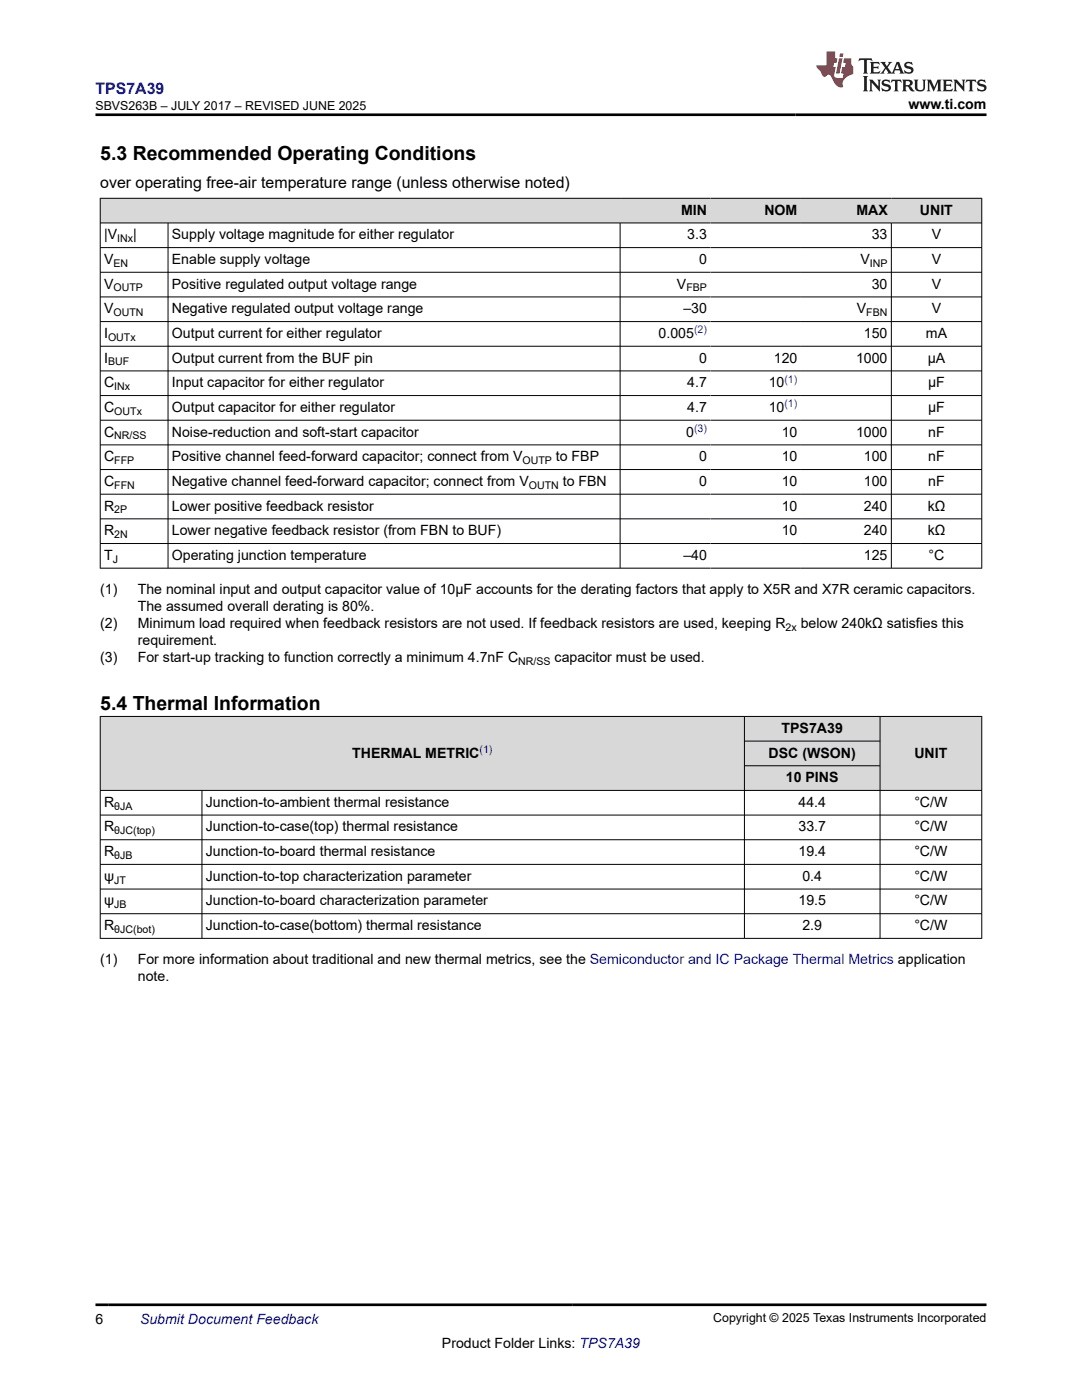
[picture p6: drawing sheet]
<svg xmlns="http://www.w3.org/2000/svg" width="216mm" height="279mm" viewBox="0 0 216 279" stroke-linecap="round" stroke-linejoin="round" font-family="sans-serif">
<defs><g id="words">
<g font-size="3.9">
<text x="20" y="32">5.3 Recommended Operating Conditions</text>
<text x="20" y="141.7">5.4 Thermal Information</text>
</g>
<text font-size="3.2" fill="#00f" x="19" y="18.7">TPS7A39</text>
<text font-size="3.2" x="20" y="37.5">over operating free-air temperature range (unless otherwise noted)</text>
<g font-size="2.8">
<text x="181.3" y="21.8">www.ti.com</text>
<text x="20.8" y="47.8">|V</text>
<text x="26.6" y="47.8">|</text>
<text x="34.3" y="47.8">Supply voltage magnitude for either regulator</text>
<text x="135.9" y="42.8">MIN</text>
<text x="137.1" y="47.8">3.3</text>
<text x="152.5" y="42.8">NOM</text>
<text x="170.9" y="42.8">MAX</text>
<text x="174" y="47.8">33</text>
<text x="183.6" y="42.8">UNIT</text>
<text x="185.9" y="47.8">V</text>
<text x="20.8" y="52.7">V</text>
<text x="34.3" y="52.7">Enable supply voltage</text>
<text x="139.5" y="52.7">0</text>
<text x="171.7" y="52.7">V</text>
<text x="185.9" y="52.7">V</text>
<text x="20.8" y="57.6">V</text>
<text x="34.3" y="57.6">Positive regulated output voltage range</text>
<text x="135.1" y="57.6">V</text>
<text x="174" y="57.6">30</text>
<text x="185.9" y="57.6">V</text>
<text x="20.8" y="62.5">V</text>
<text x="34.3" y="62.5">Negative regulated output voltage range</text>
<text x="136.4" y="62.5">–30</text>
<text x="171" y="62.5">V</text>
<text x="185.9" y="62.5">V</text>
<text x="20.8" y="67.5">I</text>
<text x="34.3" y="67.5">Output current for either regulator</text>
<text x="131.4" y="67.5">0.005</text>
<text x="172.4" y="67.5">150</text>
<text x="184.8" y="67.5">mA</text>
<text x="20.8" y="72.4">I</text>
<text x="20.8" y="77.3">C</text>
<text x="34.3" y="72.4">Output current from the BUF pin</text>
<text x="34.3" y="77.3">Input capacitor for either regulator</text>
<text x="137.1" y="77.3">4.7</text>
<text x="139.5" y="72.4">0</text>
<text x="153.4" y="77.3">10</text>
<text x="154.4" y="72.4">120</text>
<text x="170.8" y="72.4">1000</text>
<text x="185.1" y="72.4">µA</text>
<text x="185.2" y="77.3">µF</text>
<text x="20.8" y="82.2">C</text>
<text x="34.3" y="82.2">Output capacitor for either regulator</text>
<text x="137.1" y="82.2">4.7</text>
<text x="153.4" y="82.2">10</text>
<text x="185.2" y="82.2">µF</text>
<text x="20.8" y="87.1">C</text>
<text x="34.3" y="87.1">Noise-reduction and soft-start capacitor</text>
<text x="136.9" y="87.1">0</text>
<text x="156" y="87.1">10</text>
<text x="170.8" y="87.1">1000</text>
<text x="185.2" y="87.1">nF</text>
<text x="20.8" y="92.1">C</text>
<text x="34.3" y="92.1">Positive channel feed-forward capacitor; connect from V</text>
<text x="110.9" y="92.1">to FBP</text>
<text x="139.5" y="92.1">0</text>
<text x="156" y="92.1">10</text>
<text x="172.4" y="92.1">100</text>
<text x="185.2" y="92.1">nF</text>
<text x="20.8" y="97">C</text>
<text x="20.8" y="101.9">R</text>
<text x="34.3" y="97">Negative channel feed-forward capacitor; connect from V</text>
<text x="34.3" y="101.9">Lower positive feedback resistor</text>
<text x="112.3" y="97">to FBN</text>
<text x="139.5" y="97">0</text>
<text x="156" y="97">10</text>
<text x="156" y="101.9">10</text>
<text x="172.4" y="97">100</text>
<text x="172.4" y="101.9">240</text>
<text x="185.1" y="101.9">kΩ</text>
<text x="185.2" y="97">nF</text>
<text x="20.8" y="106.8">R</text>
<text x="34.3" y="106.8">Lower negative feedback resistor (from FBN to BUF)</text>
<text x="156" y="106.8">10</text>
<text x="172.4" y="106.8">240</text>
<text x="185.1" y="106.8">kΩ</text>
<text x="20.8" y="111.7">T</text>
<text x="34.3" y="111.7">Operating junction temperature</text>
<text x="136.4" y="111.7">–40</text>
<text x="172.4" y="111.7">125</text>
<text x="185.3" y="111.7">°C</text>
<text x="20" y="118.5">(1)</text>
<text x="27.5" y="118.5">The nominal input and output capacitor value of 10µF accounts for the derating factors that apply to X5R and X7R ceramic capacitors.</text>
<text x="20" y="125.3">(2)</text>
<text x="27.5" y="121.9">The assumed overall derating is 80%.</text>
<text x="27.5" y="125.3">Minimum load required when feedback resistors are not used. If feedback resistors are used, keeping R</text>
<text x="159.8" y="125.3">below 240kΩ satisfies this</text>
<text x="27.5" y="128.7">requirement.</text>
<text x="20" y="132.1">(3)</text>
<text x="27.5" y="132.1">For start-up tracking to function correctly a minimum 4.7nF C</text>
<text x="110.7" y="132.1">capacitor must be used.</text>
<text x="156" y="146.3">TPS7A39</text>
<text x="70.3" y="151.2">THERMAL METRIC</text>
<text x="153.4" y="151.2">DSC (WSON)</text>
<text x="182.5" y="151.2">UNIT</text>
<text x="20.8" y="161">R</text>
<text x="41.1" y="161">Junction-to-ambient thermal resistance</text>
<text x="156.8" y="156.1">10 PINS</text>
<text x="159.3" y="161">44.4</text>
<text x="182.4" y="161">°C/W</text>
<text x="20.8" y="165.9">R</text>
<text x="41.1" y="165.9">Junction-to-case(top) thermal resistance</text>
<text x="159.3" y="165.9">33.7</text>
<text x="182.4" y="165.9">°C/W</text>
<text x="20.8" y="170.9">R</text>
<text x="41.1" y="170.9">Junction-to-board thermal resistance</text>
<text x="159.3" y="170.9">19.4</text>
<text x="182.4" y="170.9">°C/W</text>
<text x="20.8" y="175.8">ψ</text>
<text x="41.1" y="175.8">Junction-to-top characterization parameter</text>
<text x="160.1" y="175.8">0.4</text>
<text x="182.4" y="175.8">°C/W</text>
<text x="20.8" y="180.7">ψ</text>
<text x="20.8" y="185.6">R</text>
<text x="41.1" y="180.7">Junction-to-board characterization parameter</text>
<text x="41.1" y="185.6">Junction-to-case(bottom) thermal resistance</text>
<text x="159.3" y="180.7">19.5</text>
<text x="160.1" y="185.6">2.9</text>
<text x="182.4" y="180.7">°C/W</text>
<text x="182.4" y="185.6">°C/W</text>
<text x="20" y="192.4">(1)</text>
<text x="27.5" y="195.8">note.</text>
<text x="27.5" y="192.4">For more information about traditional and new thermal metrics, see the Semiconductor and IC Package Thermal Metrics application</text>
<text x="19" y="264.2">6</text>
<text x="88.2" y="269">Product Folder Links: TPS7A39</text>
</g>
<text font-size="2.8" fill="#00f" x="27.9" y="264.2">Submit Document Feedback</text>
<g font-size="2.5">
<text x="19" y="21.9">SBVS263B – JULY 2017 – REVISED JUNE 2025</text>
<text x="142.3" y="263.9">Copyright © 2025 Texas Instruments Incorporated</text>
</g>
<g font-size="2.1">
<text x="22.6" y="53.3">EN</text>
<text x="23.4" y="48.3">INx</text>
<text x="173.6" y="53.3">INP</text>
<text x="22.6" y="58.2">OUTP</text>
<text x="137" y="58.2">FBP</text>
<text x="22.6" y="63.1">OUTN</text>
<text x="172.9" y="63.1">FBN</text>
<text x="21.6" y="68">OUTx</text>
<text x="21.6" y="72.9">BUF</text>
<text x="22.8" y="77.9">INx</text>
<text x="22.8" y="82.8">OUTx</text>
<text x="22.8" y="87.7">NR/SS</text>
<text x="22.8" y="92.6">FFP</text>
<text x="104.3" y="92.6">OUTP</text>
<text x="22.8" y="97.5">FFN</text>
<text x="105.5" y="97.5">OUTN</text>
<text x="22.8" y="102.5">2P</text>
<text x="22.8" y="107.4">2N</text>
<text x="22.5" y="112.3">J</text>
<text x="156.8" y="125.9">2x</text>
<text x="103.4" y="132.7">NR/SS</text>
<text x="22.8" y="161.6">θJA</text>
<text x="22.8" y="166.5">θJC(top)</text>
<text x="22.8" y="171.4">θJB</text>
<text x="22.8" y="176.3">JT</text>
<text x="22.8" y="181.3">JB</text>
<text x="22.8" y="186.2">θJC(bot)</text>
</g>
<g font-size="2.1" fill="#00f">
<text x="138.5" y="66.5">(2)</text>
<text x="156.5" y="76.4">(1)</text>
<text x="156.5" y="81.3">(1)</text>
<text x="138.5" y="86.2">(3)</text>
<text x="95.7" y="150.2">(1)</text>
</g>
</g></defs>
<g fill="#d8d8d8">
<path d="M20 39.6h175.9v4.9h-175.9z" fill-rule="evenodd"/>
<path d="M20.1 39.6h103.6v4.8h-103.6z" fill-rule="evenodd"/>
<path d="M123.7 39.6h18.1v4.8h-18.1z" fill-rule="evenodd"/>
<path d="M141.8 39.6h18v4.8h-18z" fill-rule="evenodd"/>
<path d="M159.8 39.6h18.1v4.8h-18.1z" fill-rule="evenodd"/>
<path d="M177.9 39.6h17.9v4.8h-17.9z" fill-rule="evenodd"/>
</g>
<g fill="none" stroke="#000" stroke-width=".2">
<path d="M19.9 39.6h176.1M20 39.5v74M195.9 39.5v74M19.9 44.5h176.1M19.9 49.4h176.1M19.9 54.3h176.1M19.9 59.3h176.1M33.5 44.5v69M123.7 44.5v69M177.9 44.5v69M19.9 64.2h176.1M19.9 69.1h176.1"/>
<path d="M19.9 74h176.1M19.9 78.9h176.1M19.9 83.9h176.1M19.9 88.8h176.1M19.9 93.7h176.1M19.9 98.6h176.1M19.9 103.5h176.1M19.9 108.5h176.1M19.9 113.4h176.1"/>
</g>
<g fill="#d8d8d8">
<path d="M20 143h175.9v4.9h-175.9z" fill-rule="evenodd"/>
<path d="M20.1 143h128.4v14.7h-128.4z" fill-rule="evenodd"/>
<path d="M148.6 143h26.9v4.8h-26.9z" fill-rule="evenodd"/>
<path d="M175.7 143h20.1v14.7h-20.1z" fill-rule="evenodd"/>
<path d="M148.6 148h26.9v4.8h-26.9z" fill-rule="evenodd"/>
<path d="M148.6 152.9h26.9v4.8h-26.9z" fill-rule="evenodd"/>
</g>
<g fill="none" stroke="#000" stroke-width=".2">
<path d="M19.9 143h176.1M19.9 157.7h176.1M20 142.9v44.4M40.3 157.7v29.6M148.5 142.9v44.4M148.5 147.9h27.2M148.5 152.8h27.2M175.6 142.9v44.4M195.9 142.9v44.4M19.9 162.7h176.1M19.9 167.6h176.1M19.9 172.5h176.1"/>
<path d="M19.9 177.4h176.1M19.9 182.4h176.1M19.9 187.3h176.1"/>
</g>
<path d="M171.5 11.6l-.2 .6 .5-.2h.6v.1v2.2l-.2 .4h1l-.2-.4v-2.2v-.1h.5l.6 .2-.2-.6zM173.6 12.4l.2 .3v1.6l-.2 .4h1.9l.1-.6a1.08 1.08 0 0 1-1.3 .2v-.7h.6l.4 .2v-.7l-.4 .2h-.6v-.5l.2-.2a1 1 0 0 1 1 .3l-.1-.5zM175.7 12.4l.9 1.1-1 1.2h.9l-.2-.2 .5-.8 .4 .8-.2 .2h1.6l-.2-.2 .2-.5h.9l.1 .5-.1 .2h.9l-.2-.4-.8-1.9h-.5l-.9 2.1-.9-1.1 .9-1h-.8l.2 .2-.4 .6-.4-.6 .2-.2zM179 12.8l.4 1h-.7zM180.7 12.5a.65 .65 0 0 0-.2 .7 .65 .65 0 0 0 .6 .5l.6 .1 .1 .3a.79 .79 0 0 1-.7 .4 .79 .79 0 0 1-.7-.5l.1 .7 .2-.1a.93 .93 0 0 0 1.1 0 .93 .93 0 0 0 .4-.9 1.46 1.46 0 0 0-1.2-.6l-.1-.3a1.09 1.09 0 0 1 1.2 .2l-.2-.6-.1 .1-.5-.2zM172.2 15.2l.2 .4v2.2l-.2 .4h1l-.2-.4v-2.2l.2-.4zM173.4 15.9l.2 .4v1.5l-.2 .4h.8l-.3-.4 .1-1.3 1.6 1.8v-2l.2-.4h-.7l.1 .2 .1 1.1-1.2-1.3zM176.2 16a.65 .65 0 0 0-.2 .8 .65 .65 0 0 0 .6 .4l.6 .2 .1 .2a.79 .79 0 0 1-.7 .4 .79 .79 0 0 1-.7-.5l.1 .7 .2-.1a.93 .93 0 0 0 1.1 .1 .93 .93 0 0 0 .4-1 1.46 1.46 0 0 0-1.2-.5l-.1-.4a1.09 1.09 0 0 1 1.2 .2l-.1-.6-.2 .1-.5-.1zM177.9 15.9l-.1 .6a.63 .63 0 0 1 .8-.3v1.6l-.3 .4h1l-.2-.4v-1.6a.66 .66 0 0 1 .8 .3l-.1-.6zM180 15.9l.2 .4v1.5l-.2 .4h1l-.2-.2-.1-.7h.5l.1 .2a.79 .79 0 0 0 1.2 .6l-1-.9a.61 .61 0 0 0 .6-.6 .61 .61 0 0 0-.5-.7zM180.8 16.2h.1a.47 .47 0 0 1 .5 .1 .47 .47 0 0 1 .1 .5l-.1 .1-.7 .1zM182.3 15.9l.2 .2a2.27 2.27 0 0 0 .4 2 1.04 1.04 0 0 0 1.7-.7v-1.3l.2-.2h-.8l.2 .4v1.1a.6 .6 0 0 1-.6 .6 .6 .6 0 0 1-.6-.6v-1.1l.3-.4zM184.9 15.9l.2 .4v1.5l-.2 .4h.8l-.3-.4v-1.4l.9 1.9 .9-1.9v1.4l-.3 .4h1l-.2-.4v-1.5l.2-.4h-.8l-.7 1.5-.6-1.5zM188.1 15.9l.2 .4v1.5l-.2 .4h1.9l.1-.6a1.09 1.09 0 0 1-1.3 .2v-.7h.6l.4 .2v-.6l-.4 .2h-.6v-.6l.2-.1a1.01 1.01 0 0 1 1 .3l-.1-.6zM190.2 15.9l.3 .4v1.5l-.3 .4h.8l-.2-.4v-1.3l1.6 1.8v-2l.2-.4h-.7l.2 .2v1.1l-1.2-1.3zM192.8 15.9l-.1 .6a.63 .63 0 0 1 .8-.3v1.6l-.3 .4h1l-.2-.4v-1.6a.66 .66 0 0 1 .8 .3l-.1-.6zM195.2 16a.65 .65 0 0 0-.2 .8 .65 .65 0 0 0 .6 .4l.6 .2 .2 .2a.79 .79 0 0 1-.7 .4 .79 .79 0 0 1-.7-.5l.1 .7 .2-.1a.93 .93 0 0 0 1 .1 .93 .93 0 0 0 .5-1 1.46 1.46 0 0 0-1.3-.5v-.4a1.09 1.09 0 0 1 1.2 .2l-.2-.6-.2 .1-.5-.1z" fill="#231f20"/>
<path d="M164.9 10.3v2.7h-2l.1 .4 .8 1a.95 .95 0 0 0 1 .9 .59 .59 0 0 1 .5-.4 .59 .59 0 0 1 .5 .3l.4 .8a1.59 1.59 0 0 0 2.1 1.4 1.61 1.61 0 0 1 1-2.3l1-.3-.1-1.5a1.59 1.59 0 0 1-.3-1.7h-1.5l-.2 .9h.6l-.2 .9h-.5l-.2 .9v.3l.4 .1-.1 .9h-.7a.73 .73 0 0 1-1-.7l.3-1.5h-.5l.1-.9h.5l.2-.9h-.5v-1.3zM167.4 11.6l-.6 3.1h.7l.6-3.1zM167.6 10.7l-.1 .6h.7l.1-.6z" fill="#ed1c24"/>
<path d="M19 22.9h177.8M19 260.4h177.8" fill="none" stroke="#000" stroke-width=".53"/>
<use href="#words"/>
</svg>
